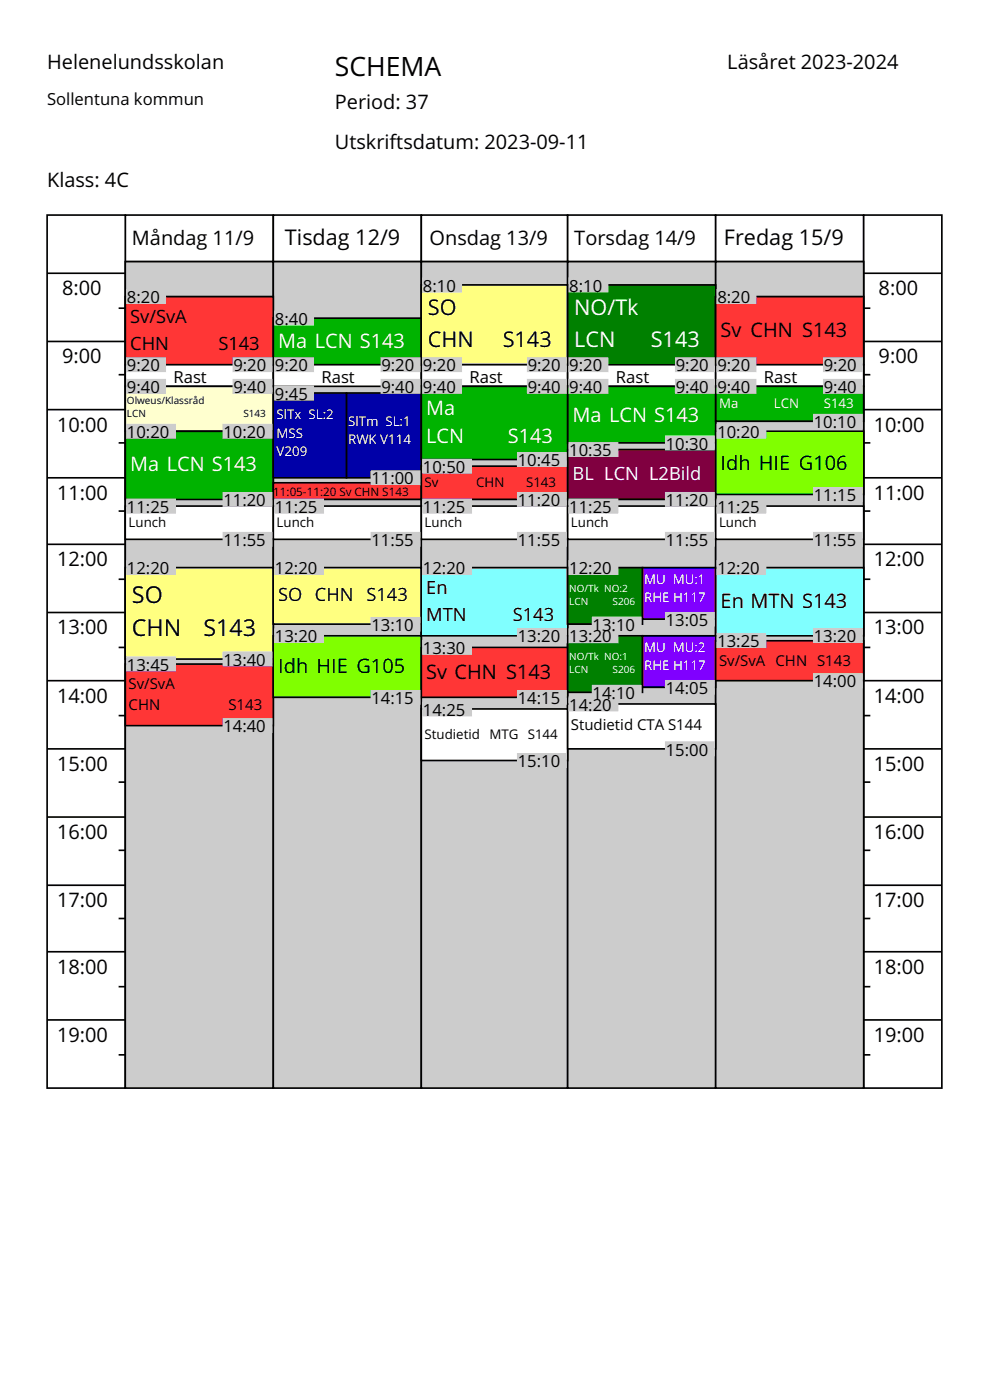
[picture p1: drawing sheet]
<svg xmlns="http://www.w3.org/2000/svg" width="210mm" height="297mm" viewBox="0 0 210 297" stroke-linecap="round" stroke-linejoin="round" font-family="sans-serif">
<defs><g id="words">
<text font-size="5.6" x="71" y="16.2">SCHEMA</text>
<g font-size="4.9">
<text x="28" y="128">SO</text>
<text x="28" y="135">CHN</text>
<text x="43.2" y="135">S143</text>
</g>
<g font-size="4.6">
<text x="60.4" y="52.1">Tisdag 12/9</text>
<text x="153.6" y="52.1">Fredag 15/9</text>
<text x="90.8" y="66.9">SO</text>
<text x="90.8" y="73.6">CHN</text>
<text x="106.7" y="73.6">S143</text>
</g>
<g font-size="4.6" fill="#fff">
<text x="121.8" y="66.9">NO/Tk</text>
<text x="121.8" y="73.6">LCN</text>
<text x="138.1" y="73.6">S143</text>
</g>
<g font-size="4.2">
<text x="10" y="14.7">Helenelundsskolan</text>
<text x="154.3" y="14.7">Läsåret 2023-2024</text>
<text x="71" y="23.1">Period: 37</text>
<text x="71" y="31.6">Utskriftsdatum: 2023-09-11</text>
<text x="10" y="39.7">Klass: 4C</text>
<text x="28" y="52">Måndag 11/9</text>
<text x="91.1" y="52">Onsdag 13/9</text>
<text x="121.8" y="52">Torsdag 14/9</text>
<text x="13.2" y="62.6">8:00</text>
<text x="186.4" y="62.6">8:00</text>
<text x="152.9" y="71.4">Sv CHN S143</text>
<text x="13.2" y="77.1">9:00</text>
<text x="186.4" y="77.1">9:00</text>
<text x="12.1" y="91.6">10:00</text>
<text x="185.3" y="91.6">10:00</text>
<text x="152.9" y="99.7">Idh HIE G106</text>
<text x="12.1" y="106">11:00</text>
<text x="185.3" y="106">11:00</text>
<text x="12.1" y="120.1">12:00</text>
<text x="185.3" y="120.1">12:00</text>
<text x="152.9" y="129">En MTN S143</text>
<text x="12.1" y="134.6">13:00</text>
<text x="185.3" y="134.6">13:00</text>
<text x="59" y="142.7">Idh HIE G105</text>
<text x="12.1" y="149.1">14:00</text>
<text x="90.4" y="144.1">Sv CHN S143</text>
<text x="185.3" y="149.1">14:00</text>
<text x="12.1" y="163.5">15:00</text>
<text x="185.3" y="163.5">15:00</text>
<text x="12.1" y="178">16:00</text>
<text x="185.3" y="178">16:00</text>
<text x="12.1" y="192.5">17:00</text>
<text x="185.3" y="192.5">17:00</text>
<text x="12.1" y="206.6">18:00</text>
<text x="185.3" y="206.6">18:00</text>
<text x="12.1" y="221">19:00</text>
<text x="185.3" y="221">19:00</text>
</g>
<g font-size="4.2" fill="#fff">
<text x="59" y="73.9">Ma LCN S143</text>
<text x="90.4" y="88">Ma</text>
<text x="121.5" y="89.4">Ma LCN S143</text>
<text x="90.4" y="94">LCN</text>
<text x="107.7" y="94">S143</text>
<text x="27.6" y="100">Ma LCN S143</text>
</g>
<g font-size="3.9">
<text x="27.6" y="68.6">Sv/SvA</text>
<text x="27.6" y="74.2">CHN</text>
<text x="46.3" y="74.2">S143</text>
<text x="59" y="127.5">SO CHN S143</text>
<text x="90.4" y="126.1">En</text>
<text x="90.4" y="131.7">MTN</text>
<text x="108.8" y="131.7">S143</text>
</g>
<text font-size="3.9" fill="#fff" x="121.5" y="101.8">BL LCN L2Bild</text>
<g font-size="3.5">
<text x="10" y="22.3">Sollentuna kommun</text>
<text x="26.9" y="64.3">8:20</text>
<text x="89.7" y="61.9">8:10</text>
<text x="120.8" y="61.9">8:10</text>
<text x="152.2" y="64.3">8:20</text>
<text x="58.3" y="68.9">8:40</text>
<text x="26.9" y="78.8">9:20</text>
<text x="26.9" y="83.4">9:40</text>
<text x="36.8" y="81.3">Rast</text>
<text x="49.5" y="78.8">9:20</text>
<text x="49.5" y="83.4">9:40</text>
<text x="58.3" y="78.8">9:20</text>
<text x="68.2" y="81.3">Rast</text>
<text x="80.9" y="78.8">9:20</text>
<text x="80.9" y="83.4">9:40</text>
<text x="89.7" y="78.8">9:20</text>
<text x="89.7" y="83.4">9:40</text>
<text x="99.6" y="81.3">Rast</text>
<text x="111.9" y="78.8">9:20</text>
<text x="111.9" y="83.4">9:40</text>
<text x="120.8" y="78.8">9:20</text>
<text x="120.8" y="83.4">9:40</text>
<text x="130.6" y="81.3">Rast</text>
<text x="143.3" y="78.8">9:20</text>
<text x="143.3" y="83.4">9:40</text>
<text x="152.2" y="78.8">9:20</text>
<text x="152.2" y="83.4">9:40</text>
<text x="162" y="81.3">Rast</text>
<text x="174.7" y="78.8">9:20</text>
<text x="174.7" y="83.4">9:40</text>
<text x="58.3" y="84.8">9:45</text>
<text x="26.9" y="92.9">10:20</text>
<text x="47.4" y="92.9">10:20</text>
<text x="141.2" y="95.4">10:30</text>
<text x="152.2" y="92.9">10:20</text>
<text x="172.6" y="90.8">10:10</text>
<text x="89.7" y="100.3">10:50</text>
<text x="109.8" y="98.9">10:45</text>
<text x="120.8" y="96.8">10:35</text>
<text x="47.4" y="107.4">11:20</text>
<text x="78.8" y="102.8">11:00</text>
<text x="109.8" y="107.4">11:20</text>
<text x="141.2" y="107.4">11:20</text>
<text x="172.6" y="106.3">11:15</text>
<text x="26.9" y="108.8">11:25</text>
<text x="58.3" y="108.8">11:25</text>
<text x="89.7" y="108.8">11:25</text>
<text x="120.8" y="108.8">11:25</text>
<text x="152.2" y="108.8">11:25</text>
<text x="47.4" y="115.8">11:55</text>
<text x="78.8" y="115.8">11:55</text>
<text x="109.8" y="115.8">11:55</text>
<text x="141.2" y="115.8">11:55</text>
<text x="172.6" y="115.8">11:55</text>
<text x="26.9" y="121.8">12:20</text>
<text x="58.3" y="121.8">12:20</text>
<text x="89.7" y="121.8">12:20</text>
<text x="120.8" y="121.8">12:20</text>
<text x="152.2" y="121.8">12:20</text>
<text x="58.3" y="136.3">13:20</text>
<text x="78.8" y="133.8">13:10</text>
<text x="109.8" y="136.3">13:20</text>
<text x="120.8" y="136.3">13:20</text>
<text x="125.7" y="133.8">13:10</text>
<text x="141.2" y="132.8">13:05</text>
<text x="152.2" y="137.3">13:25</text>
<text x="172.6" y="136.3">13:20</text>
<text x="26.9" y="142.3">13:45</text>
<text x="47.4" y="141.2">13:40</text>
<text x="89.7" y="138.8">13:30</text>
<text x="78.8" y="149.3">14:15</text>
<text x="109.8" y="149.3">14:15</text>
<text x="125.7" y="148.3">14:10</text>
<text x="141.2" y="147.2">14:05</text>
<text x="172.6" y="145.8">14:00</text>
<text x="47.4" y="155.3">14:40</text>
<text x="89.7" y="151.8">14:25</text>
<text x="120.8" y="150.8">14:20</text>
<text x="141.2" y="160.3">15:00</text>
<text x="109.8" y="162.7">15:10</text>
</g>
<g font-size="3.2">
<text x="152.5" y="141.2">Sv/SvA CHN S143</text>
<text x="27.3" y="146.1">Sv/SvA</text>
<text x="27.3" y="150.7">CHN</text>
<text x="48.4" y="150.7">S143</text>
<text x="121.1" y="155">Studietid CTA S144</text>
</g>
<g font-size="2.8" fill="#fff">
<text x="58.7" y="88.9">SlTx SL:2</text>
<text x="152.5" y="86.5">Ma</text>
<text x="164.2" y="86.5">LCN</text>
<text x="174.7" y="86.5">S143</text>
<text x="58.7" y="92.8">MSS</text>
<text x="73.8" y="90.4">SlTm SL:1</text>
<text x="73.8" y="94.2">RWK V114</text>
<text x="58.7" y="96.7">V209</text>
<text x="136.6" y="123.9">MU MU:1</text>
<text x="136.6" y="127.8">RHE H117</text>
<text x="136.6" y="138.3">MU MU:2</text>
<text x="136.6" y="142.2">RHE H117</text>
</g>
<g font-size="2.8">
<text x="90.1" y="103.4">Sv</text>
<text x="101" y="103.4">CHN</text>
<text x="111.6" y="103.4">S143</text>
<text x="27.3" y="111.9">Lunch</text>
<text x="58.7" y="111.9">Lunch</text>
<text x="90.1" y="111.9">Lunch</text>
<text x="121.1" y="111.9">Lunch</text>
<text x="152.5" y="111.9">Lunch</text>
<text x="90.1" y="156.7">Studietid</text>
<text x="103.8" y="156.7">MTG S144</text>
</g>
<text font-size="2.5" x="58" y="105.1">11:05-11:20 Sv CHN S143</text>
<g font-size="2.1">
<text x="26.9" y="85.7">Olweus/Klassråd</text>
<text x="26.9" y="88.5">LCN</text>
<text x="51.6" y="88.5">S143</text>
</g>
<g font-size="2.1" fill="#fff">
<text x="120.8" y="125.6">NO/Tk NO:2</text>
<text x="120.8" y="128.4">LCN</text>
<text x="129.9" y="128.4">S206</text>
<text x="120.8" y="140">NO/Tk NO:1</text>
<text x="120.8" y="142.9">LCN</text>
<text x="129.9" y="142.9">S206</text>
</g>
</g></defs>
<g fill="#fff" stroke="#fff" stroke-width=".35">
<path d="M10 10h189.8v35.6h-189.8z"/>
<path d="M10 231.2h189.8v55.4h-189.8z"/>
</g>
<g fill="#fff" stroke="#000" stroke-width=".35">
<path d="M26.6 45.6h31.4v9.9h-31.4z"/>
<path d="M58 45.6h31.4v9.9h-31.4z"/>
<path d="M89.4 45.6h31v9.9h-31z"/>
<path d="M120.4 45.6h31.4v9.9h-31.4z"/>
<path d="M151.8 45.6h31.4v9.9h-31.4z"/>
<path d="M10 45.6h16.6v185.2h-16.6z"/>
</g>
<g fill="#ccc" stroke="#000" stroke-width=".35">
<path d="M26.6 55.5h31.4v175.3h-31.4z"/>
<path d="M58 55.5h31.4v175.3h-31.4z"/>
<path d="M89.4 55.5h31v175.3h-31z"/>
<path d="M120.4 55.5h31.4v175.3h-31.4z"/>
</g>
<path d="M183.2 45.6h16.6v185.2h-16.6z" fill="#fff" stroke="#000" stroke-width=".35"/>
<path d="M151.8 55.5h31.4v175.3h-31.4z" fill="#ccc" stroke="#000" stroke-width=".35"/>
<path d="M26.6 62.9h31.4v14.5h-31.4z" fill="#ff3636" stroke="#000" stroke-width=".35"/>
<path d="M26.6 77.4h31.4v4.6h-31.4z" fill="#fff" stroke="#000" stroke-width=".35"/>
<path d="M26.6 82h31.4v9.5h-31.4z" fill="#ffffcf" stroke="#000" stroke-width=".35"/>
<path d="M26.6 91.5h31.4v14.4h-31.4z" fill="#00b300" stroke="#000" stroke-width=".35"/>
<path d="M26.6 107.4h31.4v7h-31.4z" fill="#fff" stroke="#000" stroke-width=".35"/>
<path d="M26.6 120.4h31.4v19.4h-31.4z" fill="#ffff80" stroke="#000" stroke-width=".35"/>
<path d="M26.6 140.9h31.4v13h-31.4z" fill="#ff3636" stroke="#000" stroke-width=".35"/>
<path d="M58 67.5h31.4v9.9h-31.4z" fill="#00b300" stroke="#000" stroke-width=".35"/>
<path d="M58 77.4h31.4v4.6h-31.4z" fill="#fff" stroke="#000" stroke-width=".35"/>
<path d="M58 83.4h15.5v18h-15.5z" fill="#0000a8" stroke="#000" stroke-width=".35"/>
<path d="M58 102.4h31.4v3.5h-31.4z" fill="#ff3636" stroke="#000" stroke-width=".35"/>
<path d="M58 107.4h31.4v7h-31.4z" fill="#fff" stroke="#000" stroke-width=".35"/>
<path d="M58 120.4h31.4v12h-31.4z" fill="#ffff80" stroke="#000" stroke-width=".35"/>
<path d="M58 134.9h31.4v13h-31.4z" fill="#80ff00" stroke="#000" stroke-width=".35"/>
<path d="M73.5 83.4h15.9v18h-15.9z" fill="#0000a8" stroke="#000" stroke-width=".35"/>
<path d="M89.4 60.4h31v17h-31z" fill="#ffff80" stroke="#000" stroke-width=".35"/>
<path d="M89.4 77.4h31v4.6h-31z" fill="#fff" stroke="#000" stroke-width=".35"/>
<path d="M89.4 82h31v15.5h-31z" fill="#00b300" stroke="#000" stroke-width=".35"/>
<path d="M89.4 98.9h31v7h-31z" fill="#ff3636" stroke="#000" stroke-width=".35"/>
<path d="M89.4 107.4h31v7h-31z" fill="#fff" stroke="#000" stroke-width=".35"/>
<path d="M89.4 120.4h31v14.5h-31z" fill="#80ffff" stroke="#000" stroke-width=".35"/>
<path d="M89.4 137.3h31v10.6h-31z" fill="#ff3636" stroke="#000" stroke-width=".35"/>
<path d="M89.4 150.4h31v10.9h-31z" fill="#fff" stroke="#000" stroke-width=".35"/>
<path d="M120.4 60.4h31.4v17h-31.4z" fill="#008000" stroke="#000" stroke-width=".35"/>
<path d="M120.4 77.4h31.4v4.6h-31.4z" fill="#fff" stroke="#000" stroke-width=".35"/>
<path d="M120.4 82h31.4v12h-31.4z" fill="#00b300" stroke="#000" stroke-width=".35"/>
<path d="M120.4 95.4h31.4v10.5h-31.4z" fill="#800040" stroke="#000" stroke-width=".35"/>
<path d="M120.4 107.4h31.4v7h-31.4z" fill="#fff" stroke="#000" stroke-width=".35"/>
<g fill="#008000" stroke="#000" stroke-width=".35">
<path d="M120.4 120.4h15.9v12h-15.9z"/>
<path d="M120.4 134.9h15.9v12h-15.9z"/>
</g>
<path d="M120.4 149.3h31.4v9.6h-31.4z" fill="#fff" stroke="#000" stroke-width=".35"/>
<g fill="#8000ff" stroke="#000" stroke-width=".35">
<path d="M136.3 120.4h15.5v10.9h-15.5z"/>
<path d="M136.3 134.9h15.5v10.9h-15.5z"/>
</g>
<path d="M151.8 62.9h31.4v14.5h-31.4z" fill="#ff3636" stroke="#000" stroke-width=".35"/>
<path d="M151.8 77.4h31.4v4.6h-31.4z" fill="#fff" stroke="#000" stroke-width=".35"/>
<path d="M151.8 82h31.4v7.4h-31.4z" fill="#00b300" stroke="#000" stroke-width=".35"/>
<path d="M151.8 91.5h31.4v13.4h-31.4z" fill="#80ff00" stroke="#000" stroke-width=".35"/>
<path d="M151.8 107.4h31.4v7h-31.4z" fill="#fff" stroke="#000" stroke-width=".35"/>
<path d="M151.8 120.4h31.4v14.5h-31.4z" fill="#80ffff" stroke="#000" stroke-width=".35"/>
<path d="M151.8 135.9h31.4v8.5h-31.4z" fill="#ff3636" stroke="#000" stroke-width=".35"/>
<g fill="#ccc" stroke="#ccc" stroke-width=".35">
<path d="M26.9 61.5h8.1v2.8h-8.1z"/>
<path d="M49.5 76h8.1v2.8h-8.1z"/>
<path d="M26.9 76h8.1v2.8h-8.1z"/>
<path d="M49.5 80.5h8.1v2.9h-8.1z"/>
<path d="M26.9 80.5h8.1v2.9h-8.1z"/>
<path d="M47.4 90.1h10.2v2.8h-10.2z"/>
<path d="M26.9 90.1h10.3v2.8h-10.3z"/>
<path d="M47.4 104.5h10.2v2.9h-10.2z"/>
<path d="M26.9 105.9h10.3v2.9h-10.3z"/>
<path d="M47.4 113h10.2v2.8h-10.2z"/>
<path d="M26.9 119h10.3v2.8h-10.3z"/>
<path d="M47.4 138.4h10.2v2.8h-10.2z"/>
<path d="M26.9 139.5h10.3v2.8h-10.3z"/>
<path d="M47.4 152.5h10.2v2.8h-10.2z"/>
<path d="M58.3 66.1h8.1v2.8h-8.1z"/>
<path d="M80.9 76h8.1v2.8h-8.1z"/>
<path d="M58.3 76h8.1v2.8h-8.1z"/>
<path d="M80.9 80.5h8.1v2.9h-8.1z"/>
<path d="M58.3 82h8.1v2.8h-8.1z"/>
<path d="M78.8 100h10.2v2.8h-10.2z"/>
<path d="M58.3 105.9h10.3v2.9h-10.3z"/>
<path d="M78.8 113h10.2v2.8h-10.2z"/>
<path d="M58.3 119h10.3v2.8h-10.3z"/>
<path d="M78.8 131h10.2v2.8h-10.2z"/>
<path d="M58.3 133.5h10.3v2.8h-10.3z"/>
<path d="M78.8 146.5h10.2v2.8h-10.2z"/>
<path d="M89.7 59h8.1v2.9h-8.1z"/>
<path d="M111.9 76h8.2v2.8h-8.2z"/>
<path d="M89.7 76h8.1v2.8h-8.1z"/>
<path d="M111.9 80.5h8.2v2.9h-8.2z"/>
<path d="M89.7 80.5h8.1v2.9h-8.1z"/>
<path d="M109.8 96.1h10.3v2.8h-10.3z"/>
<path d="M89.7 97.5h10.3v2.8h-10.3z"/>
<path d="M109.8 104.5h10.3v2.9h-10.3z"/>
<path d="M89.7 105.9h10.3v2.9h-10.3z"/>
<path d="M109.8 113h10.3v2.8h-10.3z"/>
<path d="M89.7 119h10.3v2.8h-10.3z"/>
<path d="M109.8 133.5h10.3v2.8h-10.3z"/>
<path d="M89.7 135.9h10.3v2.9h-10.3z"/>
<path d="M109.8 146.5h10.3v2.8h-10.3z"/>
<path d="M89.7 149h10.3v2.8h-10.3z"/>
<path d="M109.8 159.9h10.3v2.8h-10.3z"/>
<path d="M120.8 59h8.1v2.9h-8.1z"/>
<path d="M143.3 76h8.2v2.8h-8.2z"/>
<path d="M120.8 76h8.1v2.8h-8.1z"/>
<path d="M143.3 80.5h8.2v2.9h-8.2z"/>
<path d="M120.8 80.5h8.1v2.9h-8.1z"/>
<path d="M141.2 92.5h10.3v2.9h-10.3z"/>
<path d="M120.8 94h10.2v2.8h-10.2z"/>
<path d="M141.2 104.5h10.3v2.9h-10.3z"/>
<path d="M120.8 105.9h10.2v2.9h-10.2z"/>
<path d="M141.2 113h10.3v2.8h-10.3z"/>
<path d="M120.8 119h10.2v2.8h-10.2z"/>
<path d="M125.7 131h10.2v2.8h-10.2z"/>
<path d="M141.2 129.9h10.3v2.9h-10.3z"/>
<path d="M120.8 133.5h10.2v2.8h-10.2z"/>
<path d="M125.7 145.5h10.2v2.8h-10.2z"/>
<path d="M141.2 144.4h10.3v2.8h-10.3z"/>
<path d="M120.8 147.9h10.2v2.9h-10.2z"/>
<path d="M141.2 157.5h10.3v2.8h-10.3z"/>
<path d="M152.2 61.5h8.1v2.8h-8.1z"/>
<path d="M174.7 76h8.2v2.8h-8.2z"/>
<path d="M152.2 76h8.1v2.8h-8.1z"/>
<path d="M174.7 80.5h8.2v2.9h-8.2z"/>
<path d="M152.2 80.5h8.1v2.9h-8.1z"/>
<path d="M172.6 88h10.3v2.8h-10.3z"/>
<path d="M152.2 90.1h10.2v2.8h-10.2z"/>
<path d="M172.6 103.5h10.3v2.8h-10.3z"/>
<path d="M152.2 105.9h10.2v2.9h-10.2z"/>
<path d="M172.6 113h10.3v2.8h-10.3z"/>
<path d="M152.2 119h10.2v2.8h-10.2z"/>
<path d="M172.6 133.5h10.3v2.8h-10.3z"/>
<path d="M152.2 134.5h10.2v2.8h-10.2z"/>
<path d="M172.6 143h10.3v2.8h-10.3z"/>
</g>
<g fill="none" stroke="#000" stroke-width=".35">
<path d="M10 58h16.6M183.2 58h16.6M10 72.4h16.6M25.2 65.4h1.4M25.2 79.5h1.4M183.2 65.4h1.4M183.2 72.4h16.6M183.2 79.5h1.4M10 86.9h16.6M25.2 94h1.4M183.2 86.9h16.6M183.2 94h1.4"/>
<path d="M10 101.4h16.6M10 115.5h16.6M25.2 108.4h1.4M183.2 101.4h16.6M183.2 108.4h1.4M183.2 115.5h16.6M10 129.9h16.6M25.2 122.9h1.4M25.2 137.3h1.4M183.2 122.9h1.4M183.2 129.9h16.6M183.2 137.3h1.4"/>
<path d="M10 144.4h16.6M10 158.9h16.6M25.2 151.8h1.4M183.2 144.4h16.6M183.2 151.8h1.4M183.2 158.9h16.6M10 173.3h16.6M25.2 165.9h1.4M183.2 165.9h1.4M183.2 173.3h16.6M10 187.8h16.6M25.2 180.4h1.4"/>
<path d="M25.2 194.9h1.4M183.2 180.4h1.4M183.2 187.8h16.6M183.2 194.9h1.4M10 201.9h16.6M10 216.4h16.6M25.2 209.3h1.4M183.2 201.9h16.6M183.2 209.3h1.4M183.2 216.4h16.6M25.2 223.8h1.4M183.2 223.8h1.4"/>
</g>
<use href="#words"/>
</svg>
